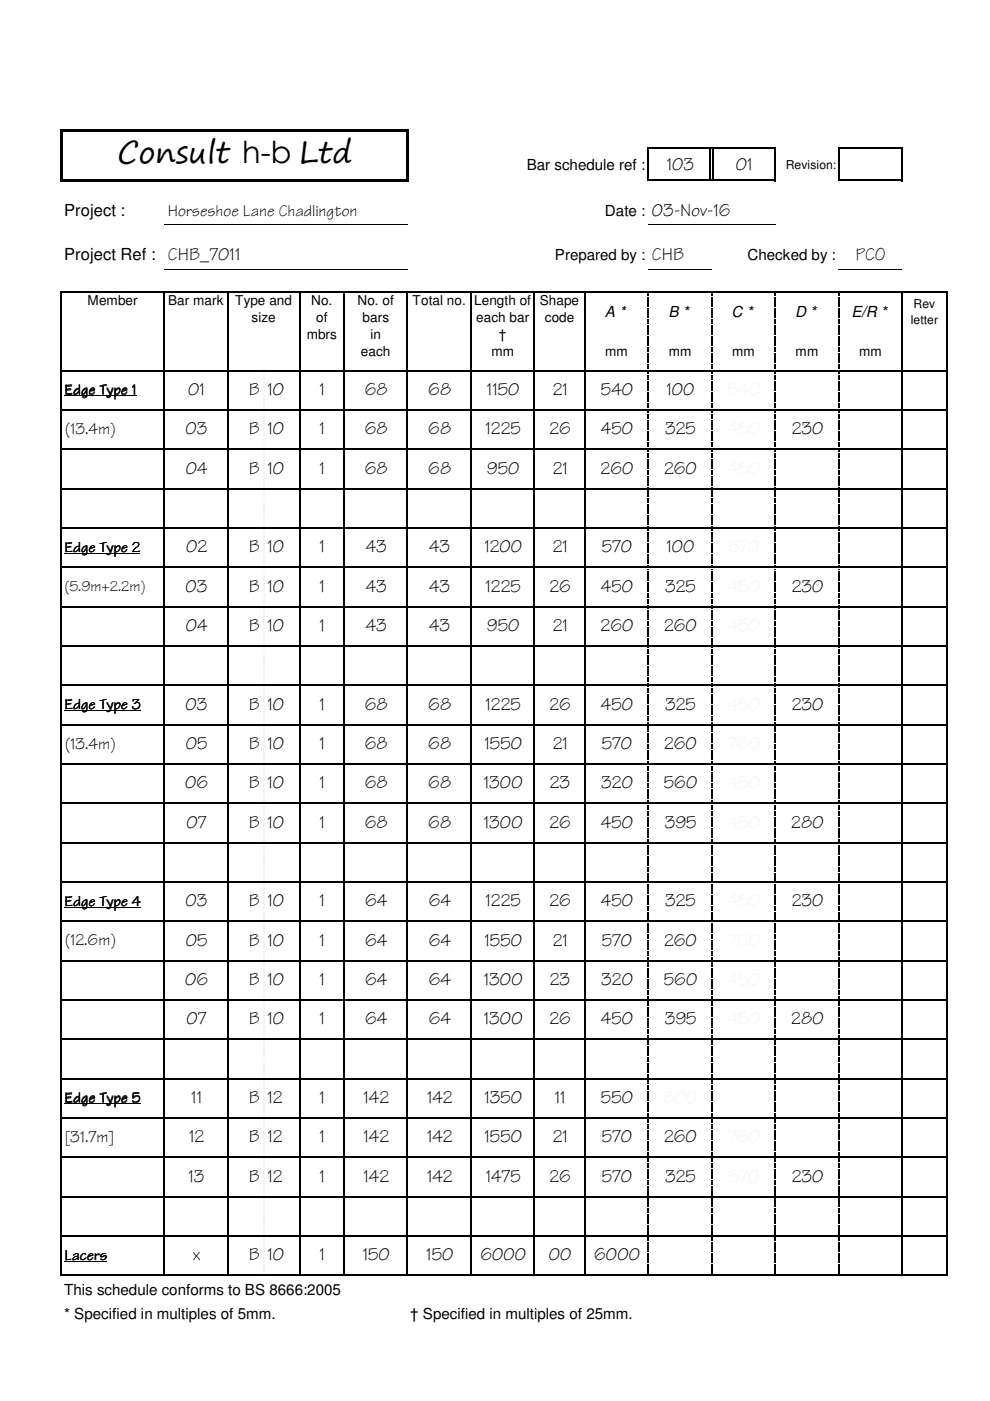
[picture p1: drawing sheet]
<svg xmlns="http://www.w3.org/2000/svg" width="210mm" height="297mm" viewBox="0 0 210 297" stroke-linecap="round" stroke-linejoin="round" font-family="sans-serif">
<defs><g id="words">
<text font-size="6.4" x="24.9" y="34.5">Consult h-b Ltd</text>
<g font-size="3.9">
<text x="141.4" y="36.1">103</text>
<text x="156" y="36.1">01</text>
<text x="138.2" y="45.8">03-Nov-16</text>
<text x="138.2" y="55.2">CHB</text>
<text x="181.4" y="55.2">PCO</text>
<text x="39.9" y="83.7">01</text>
<text x="52.7" y="83.7">B 10</text>
<text x="67.8" y="83.7">1</text>
<text x="77.3" y="83.7">68</text>
<text x="90.8" y="83.7">68</text>
<text x="103.3" y="83.7">1150</text>
<text x="117.2" y="83.7">21</text>
<text x="127.4" y="83.7">540</text>
<text x="141.3" y="83.7">100</text>
<text x="39.3" y="92.1">03</text>
<text x="52.7" y="92.1">B 10</text>
<text x="67.8" y="92.1">1</text>
<text x="77.3" y="92.1">68</text>
<text x="90.8" y="92.1">68</text>
<text x="103" y="92.1">1225</text>
<text x="116.5" y="92.1">26</text>
<text x="127.4" y="92.1">450</text>
<text x="141" y="92.1">325</text>
<text x="167.9" y="92.1">230</text>
<text x="39.4" y="100.4">04</text>
<text x="52.7" y="100.4">B 10</text>
<text x="67.8" y="100.4">1</text>
<text x="77.3" y="100.4">68</text>
<text x="90.8" y="100.4">68</text>
<text x="103.3" y="100.4">950</text>
<text x="117.2" y="100.4">21</text>
<text x="127.3" y="100.4">260</text>
<text x="140.8" y="100.4">260</text>
<text x="39.5" y="117.1">02</text>
<text x="52.7" y="117.1">B 10</text>
<text x="67.8" y="117.1">1</text>
<text x="77.6" y="117.1">43</text>
<text x="91" y="117.1">43</text>
<text x="102.7" y="117.1">1200</text>
<text x="117.2" y="117.1">21</text>
<text x="127.6" y="117.1">570</text>
<text x="141.3" y="117.1">100</text>
<text x="39.3" y="125.4">03</text>
<text x="52.7" y="125.4">B 10</text>
<text x="67.8" y="125.4">1</text>
<text x="77.6" y="125.4">43</text>
<text x="91" y="125.4">43</text>
<text x="103" y="125.4">1225</text>
<text x="116.5" y="125.4">26</text>
<text x="127.4" y="125.4">450</text>
<text x="141" y="125.4">325</text>
<text x="167.9" y="125.4">230</text>
<text x="39.4" y="133.8">04</text>
<text x="52.7" y="133.8">B 10</text>
<text x="67.8" y="133.8">1</text>
<text x="77.6" y="133.8">43</text>
<text x="91" y="133.8">43</text>
<text x="103.3" y="133.8">950</text>
<text x="117.2" y="133.8">21</text>
<text x="127.3" y="133.8">260</text>
<text x="140.8" y="133.8">260</text>
<text x="39.3" y="150.5">03</text>
<text x="52.7" y="150.5">B 10</text>
<text x="67.8" y="150.5">1</text>
<text x="77.3" y="150.5">68</text>
<text x="90.8" y="150.5">68</text>
<text x="103" y="150.5">1225</text>
<text x="116.5" y="150.5">26</text>
<text x="127.4" y="150.5">450</text>
<text x="141" y="150.5">325</text>
<text x="167.9" y="150.5">230</text>
<text x="39.4" y="158.8">05</text>
<text x="52.7" y="158.8">B 10</text>
<text x="67.8" y="158.8">1</text>
<text x="77.3" y="158.8">68</text>
<text x="90.8" y="158.8">68</text>
<text x="102.7" y="158.8">1550</text>
<text x="117.2" y="158.8">21</text>
<text x="127.6" y="158.8">570</text>
<text x="140.8" y="158.8">260</text>
<text x="39.2" y="167.1">06</text>
<text x="52.7" y="167.1">B 10</text>
<text x="67.8" y="167.1">1</text>
<text x="77.3" y="167.1">68</text>
<text x="90.8" y="167.1">68</text>
<text x="102.6" y="167.1">1300</text>
<text x="116.6" y="167.1">23</text>
<text x="127.5" y="167.1">320</text>
<text x="140.8" y="167.1">560</text>
<text x="39.5" y="175.5">07</text>
<text x="52.7" y="175.5">B 10</text>
<text x="67.8" y="175.5">1</text>
<text x="77.3" y="175.5">68</text>
<text x="90.8" y="175.5">68</text>
<text x="102.6" y="175.5">1300</text>
<text x="116.5" y="175.5">26</text>
<text x="127.4" y="175.5">450</text>
<text x="140.9" y="175.5">395</text>
<text x="167.8" y="175.5">280</text>
<text x="39.3" y="192.2">03</text>
<text x="52.7" y="192.2">B 10</text>
<text x="67.8" y="192.2">1</text>
<text x="77.4" y="192.2">64</text>
<text x="90.9" y="192.2">64</text>
<text x="103" y="192.2">1225</text>
<text x="116.5" y="192.2">26</text>
<text x="127.4" y="192.2">450</text>
<text x="141" y="192.2">325</text>
<text x="167.9" y="192.2">230</text>
<text x="39.4" y="200.5">05</text>
<text x="52.7" y="200.5">B 10</text>
<text x="67.8" y="200.5">1</text>
<text x="77.4" y="200.5">64</text>
<text x="90.9" y="200.5">64</text>
<text x="102.7" y="200.5">1550</text>
<text x="117.2" y="200.5">21</text>
<text x="127.6" y="200.5">570</text>
<text x="140.8" y="200.5">260</text>
<text x="39.2" y="208.8">06</text>
<text x="52.7" y="208.8">B 10</text>
<text x="67.8" y="208.8">1</text>
<text x="77.4" y="208.8">64</text>
<text x="90.9" y="208.8">64</text>
<text x="102.6" y="208.8">1300</text>
<text x="116.6" y="208.8">23</text>
<text x="127.5" y="208.8">320</text>
<text x="140.8" y="208.8">560</text>
<text x="39.5" y="217.2">07</text>
<text x="52.7" y="217.2">B 10</text>
<text x="67.8" y="217.2">1</text>
<text x="77.4" y="217.2">64</text>
<text x="90.9" y="217.2">64</text>
<text x="102.6" y="217.2">1300</text>
<text x="116.5" y="217.2">26</text>
<text x="127.4" y="217.2">450</text>
<text x="140.9" y="217.2">395</text>
<text x="167.8" y="217.2">280</text>
<text x="40.6" y="233.8">11</text>
<text x="52.7" y="233.8">B 12</text>
<text x="67.8" y="233.8">1</text>
<text x="77.1" y="233.8">142</text>
<text x="90.6" y="233.8">142</text>
<text x="102.7" y="233.8">1350</text>
<text x="117.6" y="233.8">11</text>
<text x="127.4" y="233.8">550</text>
<text x="40.1" y="242.2">12</text>
<text x="52.7" y="242.2">B 12</text>
<text x="67.8" y="242.2">1</text>
<text x="77.1" y="242.2">142</text>
<text x="90.6" y="242.2">142</text>
<text x="102.7" y="242.2">1550</text>
<text x="117.2" y="242.2">21</text>
<text x="127.6" y="242.2">570</text>
<text x="140.8" y="242.2">260</text>
<text x="40" y="250.5">13</text>
<text x="52.7" y="250.5">B 12</text>
<text x="67.8" y="250.5">1</text>
<text x="77.1" y="250.5">142</text>
<text x="90.6" y="250.5">142</text>
<text x="103" y="250.5">1475</text>
<text x="116.5" y="250.5">26</text>
<text x="127.6" y="250.5">570</text>
<text x="141" y="250.5">325</text>
<text x="167.9" y="250.5">230</text>
<text x="40.9" y="267.2">x</text>
<text x="52.7" y="267.2">B 10</text>
<text x="67.8" y="267.2">1</text>
<text x="76.9" y="267.2">150</text>
<text x="90.4" y="267.2">150</text>
<text x="101.9" y="267.2">6000</text>
<text x="116.4" y="267.2">00</text>
<text x="126" y="267.2">6000</text>
</g>
<g font-size="3.5">
<text x="13.6" y="45.8">Project :</text>
<text x="35.6" y="45.8">Horseshoe Lane Chadlington</text>
<text x="13.6" y="55.2">Project Ref : CHB_7011</text>
<text x="13.7" y="92">(13.4m)</text>
<text x="13.7" y="158.7">(13.4m)</text>
<text x="13.7" y="200.4">(12.6m)</text>
<text x="13.7" y="242.1">[31.7m]</text>
</g>
<g font-size="3.2">
<text x="111.7" y="36.1">Bar schedule ref :</text>
<text x="128.3" y="45.8">Date :</text>
<text x="117.6" y="55.2">Prepared by :</text>
<text x="158.5" y="55.2">Checked by :</text>
<text x="128.3" y="67.2">A *</text>
<text x="141.7" y="67.2">B *</text>
<text x="155.1" y="67.2">C *</text>
<text x="168.6" y="67.2">D *</text>
<text x="180.5" y="67.2">E/R *</text>
<text x="13.8" y="83.6">Edge Type 1</text>
<text x="13.8" y="117">Edge Type 2</text>
<text x="13.7" y="125.3">(5.9m+2.2m)</text>
<text x="13.8" y="150.3">Edge Type 3</text>
<text x="13.8" y="192">Edge Type 4</text>
<text x="13.8" y="233.7">Edge Type 5</text>
<text x="13.8" y="267.1">Lacers</text>
<text x="13.6" y="274.6">This schedule conforms to BS 8666:2005</text>
<text x="13.6" y="279.6">* Specified in multiples of 5mm.</text>
<text x="87" y="279.6">† Specified in multiples of 25mm.</text>
</g>
<g font-size="2.9">
<text x="18.6" y="64.7">Member</text>
<text x="35.7" y="64.7">Bar mark</text>
<text x="49.9" y="64.7">Type and</text>
<text x="66" y="64.7">No.</text>
<text x="75.8" y="64.7">No. of</text>
<text x="87.5" y="64.7">Total no.</text>
<text x="100.5" y="64.7">Length of</text>
<text x="114.5" y="64.7">Shape</text>
<text x="53.3" y="68.3">size</text>
<text x="65" y="71.9">mbrs</text>
<text x="67.1" y="68.3">of</text>
<text x="76.9" y="68.3">bars</text>
<text x="78.6" y="71.9">in</text>
<text x="101" y="68.3">each bar</text>
<text x="105.8" y="71.9">†</text>
<text x="115.5" y="68.3">code</text>
<text x="76.5" y="75.5">each</text>
<text x="104.2" y="75.5">mm</text>
<text x="128.3" y="75.4">mm</text>
<text x="141.8" y="75.4">mm</text>
<text x="155.2" y="75.4">mm</text>
<text x="168.7" y="75.4">mm</text>
<text x="182.2" y="75.4">mm</text>
</g>
<g font-size="2.6">
<text x="166.6" y="35.8">Revision:</text>
<text x="193.7" y="65.4">Rev</text>
<text x="193.1" y="68.6">letter</text>
</g>
</g></defs>
<path d="M34.8 47.6h51.6M34.8 57h51.6M137.4 57h13.5M13.7 83.9h15.3M13.7 117.3h16M13.7 150.7h16.2M13.7 192.4h16.1M13.7 234.1h16.1M13.7 267.4h9" fill="none" stroke="#000" stroke-width=".21"/>
<path d="M137.4 31.3v7.1M137.6 31.4h26.9M137.6 38.2h26.9M150.6 31.6v6.5M151.2 31.6v6.5M164.4 31.6v6.8M177.8 31.3v7.1M191.3 31.6v6.8" fill="none" stroke="#000" stroke-width=".3"/>
<g fill="#000">
<path d="M12.7 27.4h.5v11.1h-.5zM13.3 37.9h73.4v.6h-73.4zM86.1 28h.6v10.5h-.6zM137.3 62.2h.3v.5h-.3zM137.3 63h.3v.9h-.3zM137.3 64.2h.3v.9h-.3zM137.3 65.4h.3v.9h-.3zM137.3 66.5h.3v.9h-.3zM137.3 67.7h.3v.9h-.3zM137.3 68.9h.3v.9h-.3zM137.3 70.1h.3v.9h-.3zM137.3 71.3h.3v.9h-.3z"/>
<path d="M137.3 72.5h.3v.9h-.3zM137.3 73.7h.3v.8h-.3zM137.3 74.8h.3v.9h-.3zM137.3 76h.3v.9h-.3zM137.3 77.2h.3v.9h-.3zM137.3 78.4h.3v.2h-.3zM150.7 62.2h.3v.5h-.3zM150.7 63h.3v.9h-.3zM150.7 64.2h.3v.9h-.3zM150.7 65.4h.3v.9h-.3zM150.7 66.5h.3v.9h-.3zM150.7 67.7h.3v.9h-.3z"/>
<path d="M150.7 68.9h.3v.9h-.3zM150.7 70.1h.3v.9h-.3zM150.7 71.3h.3v.9h-.3zM150.7 72.5h.3v.9h-.3zM150.7 73.7h.3v.8h-.3zM150.7 74.8h.3v.9h-.3zM150.7 76h.3v.9h-.3zM150.7 77.2h.3v.9h-.3zM150.7 78.4h.3v.2h-.3zM164.2 62.2h.3v.5h-.3zM164.2 63h.3v.9h-.3zM164.2 64.2h.3v.9h-.3z"/>
<path d="M164.2 65.4h.3v.9h-.3zM164.2 66.5h.3v.9h-.3zM164.2 67.7h.3v.9h-.3zM164.2 68.9h.3v.9h-.3zM164.2 70.1h.3v.9h-.3zM164.2 71.3h.3v.9h-.3zM164.2 72.5h.3v.9h-.3zM164.2 73.7h.3v.8h-.3zM164.2 74.8h.3v.9h-.3zM164.2 76h.3v.9h-.3zM164.2 77.2h.3v.9h-.3zM164.2 78.4h.3v.2h-.3z"/>
<path d="M177.7 62.2h.3v.5h-.3zM177.7 63h.3v.9h-.3zM177.7 64.2h.3v.9h-.3zM177.7 65.4h.3v.9h-.3zM177.7 66.5h.3v.9h-.3zM177.7 67.7h.3v.9h-.3zM177.7 68.9h.3v.9h-.3zM177.7 70.1h.3v.9h-.3zM177.7 71.3h.3v.9h-.3zM177.7 72.5h.3v.9h-.3zM177.7 73.7h.3v.8h-.3zM177.7 74.8h.3v.9h-.3z"/>
<path d="M177.7 76h.3v.9h-.3zM177.7 77.2h.3v.9h-.3zM177.7 78.4h.3v.2h-.3z"/>
</g>
<g fill="#f4f4f4">
<path d="M55.8 78.9h.2v.4h-.2z"/>
<path d="M55.8 79.6h.2v.9h-.2z"/>
<path d="M55.8 80.8h.2v.9h-.2z"/>
<path d="M55.8 82h.2v.8h-.2z"/>
<path d="M55.8 83.1h.2v.9h-.2z"/>
<path d="M55.8 84.3h.2v.9h-.2z"/>
<path d="M55.8 85.5h.2v.9h-.2z"/>
<path d="M55.8 86.7h.2v.2h-.2z"/>
</g>
<g fill="#000">
<path d="M137.3 78.9h.3v.4h-.3zM150.7 78.9h.3v.4h-.3zM164.2 78.9h.3v.4h-.3zM177.7 78.9h.3v.4h-.3zM137.3 79.6h.3v.9h-.3zM137.3 80.8h.3v.9h-.3zM137.3 82h.3v.8h-.3zM137.3 83.1h.3v.9h-.3zM137.3 84.3h.3v.9h-.3zM137.3 85.5h.3v.9h-.3zM137.3 86.7h.3v.2h-.3zM150.7 79.6h.3v.9h-.3z"/>
<path d="M150.7 80.8h.3v.9h-.3zM150.7 82h.3v.8h-.3zM150.7 83.1h.3v.9h-.3zM150.7 84.3h.3v.9h-.3zM150.7 85.5h.3v.9h-.3zM150.7 86.7h.3v.2h-.3zM164.2 79.6h.3v.9h-.3zM164.2 80.8h.3v.9h-.3zM164.2 82h.3v.8h-.3zM164.2 83.1h.3v.9h-.3zM164.2 84.3h.3v.9h-.3zM164.2 85.5h.3v.9h-.3z"/>
<path d="M164.2 86.7h.3v.2h-.3zM177.7 79.6h.3v.9h-.3zM177.7 80.8h.3v.9h-.3zM177.7 82h.3v.8h-.3zM177.7 83.1h.3v.9h-.3zM177.7 84.3h.3v.9h-.3zM177.7 85.5h.3v.9h-.3zM177.7 86.7h.3v.2h-.3z"/>
</g>
<g fill="#f4f4f4">
<path d="M55.8 87.2h.2v.4h-.2z"/>
<path d="M55.8 87.9h.2v.9h-.2z"/>
<path d="M55.8 89.1h.2v.9h-.2z"/>
<path d="M55.8 90.3h.2v.8h-.2z"/>
<path d="M55.8 91.4h.2v.9h-.2z"/>
<path d="M55.8 92.6h.2v.9h-.2z"/>
<path d="M55.8 93.8h.2v.9h-.2z"/>
<path d="M55.8 95h.2v.2h-.2z"/>
</g>
<g fill="#000">
<path d="M137.3 87.2h.3v.4h-.3zM137.3 87.9h.3v.9h-.3zM137.3 89.1h.3v.9h-.3zM137.3 90.3h.3v.8h-.3zM137.3 91.4h.3v.9h-.3zM137.3 92.6h.3v.9h-.3zM137.3 93.8h.3v.9h-.3zM137.3 95h.3v.2h-.3zM150.7 87.2h.3v.4h-.3zM150.7 87.9h.3v.9h-.3zM150.7 89.1h.3v.9h-.3zM150.7 90.3h.3v.8h-.3z"/>
<path d="M150.7 91.4h.3v.9h-.3zM150.7 92.6h.3v.9h-.3zM150.7 93.8h.3v.9h-.3zM150.7 95h.3v.2h-.3zM164.2 87.2h.3v.4h-.3zM164.2 87.9h.3v.9h-.3zM164.2 89.1h.3v.9h-.3zM164.2 90.3h.3v.8h-.3zM164.2 91.4h.3v.9h-.3zM164.2 92.6h.3v.9h-.3zM164.2 93.8h.3v.9h-.3zM164.2 95h.3v.2h-.3z"/>
<path d="M177.7 87.2h.3v.4h-.3zM177.7 87.9h.3v.9h-.3zM177.7 89.1h.3v.9h-.3zM177.7 90.3h.3v.8h-.3zM177.7 91.4h.3v.9h-.3zM177.7 92.6h.3v.9h-.3zM177.7 93.8h.3v.9h-.3zM177.7 95h.3v.2h-.3z"/>
</g>
<g fill="#f4f4f4">
<path d="M55.8 95.5h.2v.4h-.2z"/>
<path d="M55.8 96.2h.2v.9h-.2z"/>
<path d="M55.8 97.4h.2v.9h-.2z"/>
<path d="M55.8 98.6h.2v.8h-.2z"/>
<path d="M55.8 99.7h.2v.9h-.2z"/>
<path d="M55.8 100.9h.2v.9h-.2z"/>
<path d="M55.8 102.1h.2v.9h-.2z"/>
<path d="M55.8 103.3h.2v.3h-.2z"/>
</g>
<g fill="#000">
<path d="M137.3 95.5h.3v.4h-.3zM137.3 96.2h.3v.9h-.3zM137.3 97.4h.3v.9h-.3zM137.3 98.6h.3v.8h-.3zM150.7 95.5h.3v.4h-.3zM150.7 96.2h.3v.9h-.3zM150.7 97.4h.3v.9h-.3zM150.7 98.6h.3v.8h-.3zM164.2 95.5h.3v.4h-.3zM164.2 96.2h.3v.9h-.3zM164.2 97.4h.3v.9h-.3zM164.2 98.6h.3v.8h-.3z"/>
<path d="M177.7 95.5h.3v.4h-.3zM177.7 96.2h.3v.9h-.3zM177.7 97.4h.3v.9h-.3zM177.7 98.6h.3v.8h-.3zM137.3 99.7h.3v.9h-.3zM137.3 100.9h.3v.9h-.3zM137.3 102.1h.3v.9h-.3zM137.3 103.3h.3v.3h-.3zM150.7 99.7h.3v.9h-.3zM150.7 100.9h.3v.9h-.3zM150.7 102.1h.3v.9h-.3zM150.7 103.3h.3v.3h-.3z"/>
<path d="M164.2 99.7h.3v.9h-.3zM164.2 100.9h.3v.9h-.3zM164.2 102.1h.3v.9h-.3zM164.2 103.3h.3v.3h-.3zM177.7 99.7h.3v.9h-.3zM177.7 100.9h.3v.9h-.3zM177.7 102.1h.3v.9h-.3zM177.7 103.3h.3v.3h-.3z"/>
</g>
<g fill="#f4f4f4">
<path d="M55.8 103.9h.2v.3h-.2z"/>
<path d="M55.8 104.5h.2v.9h-.2z"/>
<path d="M55.8 105.7h.2v.9h-.2z"/>
<path d="M55.8 106.8h.2v.9h-.2z"/>
<path d="M55.8 108h.2v.9h-.2z"/>
<path d="M55.8 109.2h.2v.9h-.2z"/>
<path d="M55.8 110.4h.2v.9h-.2z"/>
<path d="M55.8 111.6h.2v.3h-.2z"/>
</g>
<g fill="#000">
<path d="M137.3 103.9h.3v.3h-.3zM137.3 104.5h.3v.9h-.3zM137.3 105.7h.3v.9h-.3zM137.3 106.8h.3v.9h-.3zM137.3 108h.3v.9h-.3zM137.3 109.2h.3v.9h-.3zM137.3 110.4h.3v.9h-.3zM137.3 111.6h.3v.3h-.3zM150.7 103.9h.3v.3h-.3zM150.7 104.5h.3v.9h-.3zM150.7 105.7h.3v.9h-.3zM150.7 106.8h.3v.9h-.3z"/>
<path d="M150.7 108h.3v.9h-.3zM150.7 109.2h.3v.9h-.3zM150.7 110.4h.3v.9h-.3zM150.7 111.6h.3v.3h-.3zM164.2 103.9h.3v.3h-.3zM164.2 104.5h.3v.9h-.3zM164.2 105.7h.3v.9h-.3zM164.2 106.8h.3v.9h-.3zM164.2 108h.3v.9h-.3zM164.2 109.2h.3v.9h-.3zM164.2 110.4h.3v.9h-.3zM164.2 111.6h.3v.3h-.3z"/>
<path d="M177.7 103.9h.3v.3h-.3zM177.7 104.5h.3v.9h-.3zM177.7 105.7h.3v.9h-.3zM177.7 106.8h.3v.9h-.3zM177.7 108h.3v.9h-.3zM177.7 109.2h.3v.9h-.3zM177.7 110.4h.3v.9h-.3zM177.7 111.6h.3v.3h-.3z"/>
</g>
<g fill="#f4f4f4">
<path d="M55.8 112.2h.2v.3h-.2z"/>
<path d="M55.8 112.8h.2v.9h-.2z"/>
<path d="M55.8 114h.2v.8h-.2z"/>
<path d="M55.8 115.1h.2v.9h-.2z"/>
<path d="M55.8 116.3h.2v.9h-.2z"/>
<path d="M55.8 117.5h.2v.9h-.2z"/>
<path d="M55.8 118.7h.2v.9h-.2z"/>
<path d="M55.8 119.9h.2v.4h-.2z"/>
</g>
<g fill="#000">
<path d="M137.3 112.2h.3v.3h-.3zM137.3 112.8h.3v.9h-.3zM137.3 114h.3v.8h-.3zM137.3 115.1h.3v.9h-.3zM137.3 116.3h.3v.9h-.3zM137.3 117.5h.3v.9h-.3zM137.3 118.7h.3v.9h-.3zM150.7 112.2h.3v.3h-.3zM150.7 112.8h.3v.9h-.3zM150.7 114h.3v.8h-.3zM150.7 115.1h.3v.9h-.3zM150.7 116.3h.3v.9h-.3z"/>
<path d="M150.7 117.5h.3v.9h-.3zM150.7 118.7h.3v.9h-.3zM164.2 112.2h.3v.3h-.3zM164.2 112.8h.3v.9h-.3zM164.2 114h.3v.8h-.3zM164.2 115.1h.3v.9h-.3zM164.2 116.3h.3v.9h-.3zM164.2 117.5h.3v.9h-.3zM164.2 118.7h.3v.9h-.3zM177.7 112.2h.3v.3h-.3zM177.7 112.8h.3v.9h-.3zM177.7 114h.3v.8h-.3z"/>
<path d="M177.7 115.1h.3v.9h-.3zM177.7 116.3h.3v.9h-.3zM177.7 117.5h.3v.9h-.3zM177.7 118.7h.3v.9h-.3zM137.3 119.9h.3v.4h-.3zM150.7 119.9h.3v.4h-.3zM164.2 119.9h.3v.4h-.3zM177.7 119.9h.3v.4h-.3z"/>
</g>
<g fill="#f4f4f4">
<path d="M55.8 120.6h.2v.2h-.2z"/>
<path d="M55.8 121.1h.2v.9h-.2z"/>
<path d="M55.8 122.3h.2v.8h-.2z"/>
<path d="M55.8 123.4h.2v.9h-.2z"/>
<path d="M55.8 124.6h.2v.9h-.2z"/>
<path d="M55.8 125.8h.2v.9h-.2z"/>
<path d="M55.8 127h.2v.9h-.2z"/>
<path d="M55.8 128.2h.2v.4h-.2z"/>
</g>
<g fill="#000">
<path d="M137.3 120.6h.3v.2h-.3zM137.3 121.1h.3v.9h-.3zM137.3 122.3h.3v.8h-.3zM137.3 123.4h.3v.9h-.3zM137.3 124.6h.3v.9h-.3zM137.3 125.8h.3v.9h-.3zM137.3 127h.3v.9h-.3zM137.3 128.2h.3v.4h-.3zM150.7 120.6h.3v.2h-.3zM150.7 121.1h.3v.9h-.3zM150.7 122.3h.3v.8h-.3zM150.7 123.4h.3v.9h-.3z"/>
<path d="M150.7 124.6h.3v.9h-.3zM150.7 125.8h.3v.9h-.3zM150.7 127h.3v.9h-.3zM150.7 128.2h.3v.4h-.3zM164.2 120.6h.3v.2h-.3zM164.2 121.1h.3v.9h-.3zM164.2 122.3h.3v.8h-.3zM164.2 123.4h.3v.9h-.3zM164.2 124.6h.3v.9h-.3zM164.2 125.8h.3v.9h-.3zM164.2 127h.3v.9h-.3zM164.2 128.2h.3v.4h-.3z"/>
<path d="M177.7 120.6h.3v.2h-.3zM177.7 121.1h.3v.9h-.3zM177.7 122.3h.3v.8h-.3zM177.7 123.4h.3v.9h-.3zM177.7 124.6h.3v.9h-.3zM177.7 125.8h.3v.9h-.3zM177.7 127h.3v.9h-.3zM177.7 128.2h.3v.4h-.3z"/>
</g>
<g fill="#f4f4f4">
<path d="M55.8 128.9h.2v.2h-.2z"/>
<path d="M55.8 129.4h.2v.9h-.2z"/>
<path d="M55.8 130.6h.2v.8h-.2z"/>
<path d="M55.8 131.7h.2v.9h-.2z"/>
<path d="M55.8 132.9h.2v.9h-.2z"/>
<path d="M55.8 134.1h.2v.9h-.2z"/>
<path d="M55.8 135.3h.2v.9h-.2z"/>
<path d="M55.8 136.5h.2v.4h-.2z"/>
</g>
<g fill="#000">
<path d="M137.3 128.9h.3v.2h-.3zM137.3 129.4h.3v.9h-.3zM137.3 130.6h.3v.8h-.3zM137.3 131.7h.3v.9h-.3zM137.3 132.9h.3v.9h-.3zM137.3 134.1h.3v.9h-.3zM137.3 135.3h.3v.9h-.3zM137.3 136.5h.3v.4h-.3zM150.7 128.9h.3v.2h-.3zM150.7 129.4h.3v.9h-.3zM150.7 130.6h.3v.8h-.3zM150.7 131.7h.3v.9h-.3z"/>
<path d="M150.7 132.9h.3v.9h-.3zM150.7 134.1h.3v.9h-.3zM150.7 135.3h.3v.9h-.3zM150.7 136.5h.3v.4h-.3zM164.2 128.9h.3v.2h-.3zM164.2 129.4h.3v.9h-.3zM164.2 130.6h.3v.8h-.3zM164.2 131.7h.3v.9h-.3zM164.2 132.9h.3v.9h-.3zM164.2 134.1h.3v.9h-.3zM164.2 135.3h.3v.9h-.3zM164.2 136.5h.3v.4h-.3z"/>
<path d="M177.7 128.9h.3v.2h-.3zM177.7 129.4h.3v.9h-.3zM177.7 130.6h.3v.8h-.3zM177.7 131.7h.3v.9h-.3zM177.7 132.9h.3v.9h-.3zM177.7 134.1h.3v.9h-.3zM177.7 135.3h.3v.9h-.3zM177.7 136.5h.3v.4h-.3z"/>
</g>
<g fill="#f4f4f4">
<path d="M55.8 137.2h.2v.2h-.2z"/>
<path d="M55.8 137.7h.2v.9h-.2z"/>
<path d="M55.8 138.9h.2v.8h-.2z"/>
<path d="M55.8 140h.2v.9h-.2z"/>
<path d="M55.8 141.2h.2v.9h-.2z"/>
<path d="M55.8 142.4h.2v.9h-.2z"/>
<path d="M55.8 143.6h.2v.9h-.2z"/>
<path d="M55.8 144.8h.2v.5h-.2z"/>
</g>
<g fill="#000">
<path d="M137.3 137.2h.3v.2h-.3zM137.3 137.7h.3v.9h-.3zM137.3 138.9h.3v.8h-.3zM150.7 137.2h.3v.2h-.3zM150.7 137.7h.3v.9h-.3zM150.7 138.9h.3v.8h-.3zM164.2 137.2h.3v.2h-.3zM164.2 137.7h.3v.9h-.3zM164.2 138.9h.3v.8h-.3zM177.7 137.2h.3v.2h-.3zM177.7 137.7h.3v.9h-.3zM177.7 138.9h.3v.8h-.3z"/>
<path d="M137.3 140h.3v.9h-.3zM137.3 141.2h.3v.9h-.3zM137.3 142.4h.3v.9h-.3zM137.3 143.6h.3v.9h-.3zM137.3 144.8h.3v.5h-.3zM150.7 140h.3v.9h-.3zM150.7 141.2h.3v.9h-.3zM150.7 142.4h.3v.9h-.3zM150.7 143.6h.3v.9h-.3zM150.7 144.8h.3v.5h-.3zM164.2 140h.3v.9h-.3zM164.2 141.2h.3v.9h-.3z"/>
<path d="M164.2 142.4h.3v.9h-.3zM164.2 143.6h.3v.9h-.3zM164.2 144.8h.3v.5h-.3zM177.7 140h.3v.9h-.3zM177.7 141.2h.3v.9h-.3zM177.7 142.4h.3v.9h-.3zM177.7 143.6h.3v.9h-.3zM177.7 144.8h.3v.5h-.3z"/>
</g>
<g fill="#f4f4f4">
<path d="M55.8 145.6l.2 .1z"/>
<path d="M55.8 146h.2v.9h-.2z"/>
<path d="M55.8 147.2h.2v.8h-.2z"/>
<path d="M55.8 148.3h.2v.9h-.2z"/>
<path d="M55.8 149.5h.2v.9h-.2z"/>
<path d="M55.8 150.7h.2v.9h-.2z"/>
<path d="M55.8 151.9h.2v.9h-.2z"/>
<path d="M55.8 153.1h.2v.5h-.2z"/>
</g>
<g fill="#000">
<path d="M137.3 145.6l.3 .1zM137.3 146h.3v.9h-.3zM137.3 147.2h.3v.8h-.3zM137.3 148.3h.3v.9h-.3zM137.3 149.5h.3v.9h-.3zM137.3 150.7h.3v.9h-.3zM137.3 151.9h.3v.9h-.3zM137.3 153.1h.3v.5h-.3zM150.7 145.6l.3 .1zM150.7 146h.3v.9h-.3zM150.7 147.2h.3v.8h-.3zM150.7 148.3h.3v.9h-.3z"/>
<path d="M150.7 149.5h.3v.9h-.3zM150.7 150.7h.3v.9h-.3zM150.7 151.9h.3v.9h-.3zM150.7 153.1h.3v.5h-.3zM164.2 145.6l.3 .1zM164.2 146h.3v.9h-.3zM164.2 147.2h.3v.8h-.3zM164.2 148.3h.3v.9h-.3zM164.2 149.5h.3v.9h-.3zM164.2 150.7h.3v.9h-.3zM164.2 151.9h.3v.9h-.3zM164.2 153.1h.3v.5h-.3z"/>
<path d="M177.7 145.6l.3 .1zM177.7 146h.3v.9h-.3zM177.7 147.2h.3v.8h-.3zM177.7 148.3h.3v.9h-.3zM177.7 149.5h.3v.9h-.3zM177.7 150.7h.3v.9h-.3zM177.7 151.9h.3v.9h-.3zM177.7 153.1h.3v.5h-.3z"/>
</g>
<g fill="#f4f4f4">
<path d="M55.8 153.9l.2 .1z"/>
<path d="M55.8 154.3h.2v.9h-.2z"/>
<path d="M55.8 155.4h.2v.9h-.2z"/>
<path d="M55.8 156.6h.2v.9h-.2z"/>
<path d="M55.8 157.8h.2v.9h-.2z"/>
<path d="M55.8 159h.2v.9h-.2z"/>
<path d="M55.8 160.2h.2v.9h-.2z"/>
<path d="M55.8 161.4h.2v.6h-.2z"/>
</g>
<g fill="#000">
<path d="M137.3 153.9l.3 .1zM137.3 154.3h.3v.9h-.3zM137.3 155.4h.3v.9h-.3zM137.3 156.6h.3v.9h-.3zM137.3 157.8h.3v.9h-.3zM137.3 159h.3v.9h-.3zM150.7 153.9l.3 .1zM150.7 154.3h.3v.9h-.3zM150.7 155.4h.3v.9h-.3zM150.7 156.6h.3v.9h-.3zM150.7 157.8h.3v.9h-.3zM150.7 159h.3v.9h-.3z"/>
<path d="M164.2 153.9l.3 .1zM164.2 154.3h.3v.9h-.3zM164.2 155.4h.3v.9h-.3zM164.2 156.6h.3v.9h-.3zM164.2 157.8h.3v.9h-.3zM164.2 159h.3v.9h-.3zM177.7 153.9l.3 .1zM177.7 154.3h.3v.9h-.3zM177.7 155.4h.3v.9h-.3zM177.7 156.6h.3v.9h-.3zM177.7 157.8h.3v.9h-.3zM177.7 159h.3v.9h-.3z"/>
<path d="M137.3 160.2h.3v.9h-.3zM137.3 161.4h.3v.6h-.3zM150.7 160.2h.3v.9h-.3zM150.7 161.4h.3v.6h-.3zM164.2 160.2h.3v.9h-.3zM164.2 161.4h.3v.6h-.3zM177.7 160.2h.3v.9h-.3zM177.7 161.4h.3v.6h-.3z"/>
</g>
<g fill="#f4f4f4">
<path d="M55.8 162.6h.2v.8h-.2z"/>
<path d="M55.8 163.7h.2v.9h-.2z"/>
<path d="M55.8 164.9h.2v.9h-.2z"/>
<path d="M55.8 166.1h.2v.9h-.2z"/>
<path d="M55.8 167.3h.2v.9h-.2z"/>
<path d="M55.8 168.5h.2v.9h-.2z"/>
<path d="M55.8 169.7h.2v.6h-.2z"/>
</g>
<g fill="#000">
<path d="M137.3 162.6h.3v.8h-.3zM137.3 163.7h.3v.9h-.3zM137.3 164.9h.3v.9h-.3zM137.3 166.1h.3v.9h-.3zM137.3 167.3h.3v.9h-.3zM137.3 168.5h.3v.9h-.3zM137.3 169.7h.3v.6h-.3zM150.7 162.6h.3v.8h-.3zM150.7 163.7h.3v.9h-.3zM150.7 164.9h.3v.9h-.3zM150.7 166.1h.3v.9h-.3zM150.7 167.3h.3v.9h-.3z"/>
<path d="M150.7 168.5h.3v.9h-.3zM150.7 169.7h.3v.6h-.3zM164.2 162.6h.3v.8h-.3zM164.2 163.7h.3v.9h-.3zM164.2 164.9h.3v.9h-.3zM164.2 166.1h.3v.9h-.3zM164.2 167.3h.3v.9h-.3zM164.2 168.5h.3v.9h-.3zM164.2 169.7h.3v.6h-.3zM177.7 162.6h.3v.8h-.3zM177.7 163.7h.3v.9h-.3zM177.7 164.9h.3v.9h-.3z"/>
<path d="M177.7 166.1h.3v.9h-.3zM177.7 167.3h.3v.9h-.3zM177.7 168.5h.3v.9h-.3zM177.7 169.7h.3v.6h-.3z"/>
</g>
<g fill="#f4f4f4">
<path d="M55.8 170.9h.2v.8h-.2z"/>
<path d="M55.8 172h.2v.9h-.2z"/>
<path d="M55.8 173.2h.2v.9h-.2z"/>
<path d="M55.8 174.4h.2v.9h-.2z"/>
<path d="M55.8 175.6h.2v.9h-.2z"/>
<path d="M55.8 176.8h.2v.9h-.2z"/>
<path d="M55.8 178h.2v.6h-.2z"/>
</g>
<g fill="#000">
<path d="M137.3 170.9h.3v.8h-.3zM137.3 172h.3v.9h-.3zM137.3 173.2h.3v.9h-.3zM137.3 174.4h.3v.9h-.3zM137.3 175.6h.3v.9h-.3zM137.3 176.8h.3v.9h-.3zM137.3 178h.3v.6h-.3zM150.7 170.9h.3v.8h-.3zM150.7 172h.3v.9h-.3zM150.7 173.2h.3v.9h-.3zM150.7 174.4h.3v.9h-.3zM150.7 175.6h.3v.9h-.3z"/>
<path d="M150.7 176.8h.3v.9h-.3zM150.7 178h.3v.6h-.3zM164.2 170.9h.3v.8h-.3zM164.2 172h.3v.9h-.3zM164.2 173.2h.3v.9h-.3zM164.2 174.4h.3v.9h-.3zM164.2 175.6h.3v.9h-.3zM164.2 176.8h.3v.9h-.3zM164.2 178h.3v.6h-.3zM177.7 170.9h.3v.8h-.3zM177.7 172h.3v.9h-.3zM177.7 173.2h.3v.9h-.3z"/>
<path d="M177.7 174.4h.3v.9h-.3zM177.7 175.6h.3v.9h-.3zM177.7 176.8h.3v.9h-.3zM177.7 178h.3v.6h-.3z"/>
</g>
<g fill="#f4f4f4">
<path d="M55.8 179.2h.2v.8h-.2z"/>
<path d="M55.8 180.3h.2v.9h-.2z"/>
<path d="M55.8 181.5h.2v.9h-.2z"/>
<path d="M55.8 182.7h.2v.9h-.2z"/>
<path d="M55.8 183.9h.2v.9h-.2z"/>
<path d="M55.8 185.1h.2v.9h-.2z"/>
<path d="M55.8 186.3h.2v.7h-.2z"/>
</g>
<g fill="#000">
<path d="M137.3 179.2h.3v.8h-.3zM137.3 180.3h.3v.9h-.3zM137.3 181.5h.3v.9h-.3zM137.3 182.7h.3v.9h-.3zM137.3 183.9h.3v.9h-.3zM137.3 185.1h.3v.9h-.3zM137.3 186.3h.3v.7h-.3zM150.7 179.2h.3v.8h-.3zM150.7 180.3h.3v.9h-.3zM150.7 181.5h.3v.9h-.3zM150.7 182.7h.3v.9h-.3zM150.7 183.9h.3v.9h-.3z"/>
<path d="M150.7 185.1h.3v.9h-.3zM150.7 186.3h.3v.7h-.3zM164.2 179.2h.3v.8h-.3zM164.2 180.3h.3v.9h-.3zM164.2 181.5h.3v.9h-.3zM164.2 182.7h.3v.9h-.3zM164.2 183.9h.3v.9h-.3zM164.2 185.1h.3v.9h-.3zM164.2 186.3h.3v.7h-.3zM177.7 179.2h.3v.8h-.3zM177.7 180.3h.3v.9h-.3zM177.7 181.5h.3v.9h-.3z"/>
<path d="M177.7 182.7h.3v.9h-.3zM177.7 183.9h.3v.9h-.3zM177.7 185.1h.3v.9h-.3zM177.7 186.3h.3v.7h-.3z"/>
</g>
<g fill="#f4f4f4">
<path d="M55.8 187.5h.2v.8h-.2z"/>
<path d="M55.8 188.6h.2v.9h-.2z"/>
<path d="M55.8 189.8h.2v.9h-.2z"/>
<path d="M55.8 191h.2v.9h-.2z"/>
<path d="M55.8 192.2h.2v.9h-.2z"/>
<path d="M55.8 193.4h.2v.9h-.2z"/>
<path d="M55.8 194.6h.2v.7h-.2z"/>
</g>
<g fill="#000">
<path d="M137.3 187.5h.3v.8h-.3zM137.3 188.6h.3v.9h-.3zM137.3 189.8h.3v.9h-.3zM137.3 191h.3v.9h-.3zM137.3 192.2h.3v.9h-.3zM137.3 193.4h.3v.9h-.3zM137.3 194.6h.3v.7h-.3zM150.7 187.5h.3v.8h-.3zM150.7 188.6h.3v.9h-.3zM150.7 189.8h.3v.9h-.3zM150.7 191h.3v.9h-.3zM150.7 192.2h.3v.9h-.3z"/>
<path d="M150.7 193.4h.3v.9h-.3zM150.7 194.6h.3v.7h-.3zM164.2 187.5h.3v.8h-.3zM164.2 188.6h.3v.9h-.3zM164.2 189.8h.3v.9h-.3zM164.2 191h.3v.9h-.3zM164.2 192.2h.3v.9h-.3zM164.2 193.4h.3v.9h-.3zM164.2 194.6h.3v.7h-.3zM177.7 187.5h.3v.8h-.3zM177.7 188.6h.3v.9h-.3zM177.7 189.8h.3v.9h-.3z"/>
<path d="M177.7 191h.3v.9h-.3zM177.7 192.2h.3v.9h-.3zM177.7 193.4h.3v.9h-.3zM177.7 194.6h.3v.7h-.3z"/>
</g>
<g fill="#f4f4f4">
<path d="M55.8 195.7h.2v.9h-.2z"/>
<path d="M55.8 196.9h.2v.9h-.2z"/>
<path d="M55.8 198.1h.2v.9h-.2z"/>
<path d="M55.8 199.3h.2v.9h-.2z"/>
<path d="M55.8 200.5h.2v.9h-.2z"/>
<path d="M55.8 201.7h.2v.9h-.2z"/>
<path d="M55.8 202.9h.2v.8h-.2z"/>
</g>
<g fill="#000">
<path d="M137.3 195.7h.3v.9h-.3zM137.3 196.9h.3v.9h-.3zM137.3 198.1h.3v.9h-.3zM150.7 195.7h.3v.9h-.3zM150.7 196.9h.3v.9h-.3zM150.7 198.1h.3v.9h-.3zM164.2 195.7h.3v.9h-.3zM164.2 196.9h.3v.9h-.3zM164.2 198.1h.3v.9h-.3zM177.7 195.7h.3v.9h-.3zM177.7 196.9h.3v.9h-.3zM177.7 198.1h.3v.9h-.3z"/>
<path d="M137.3 199.3h.3v.9h-.3zM137.3 200.5h.3v.9h-.3zM137.3 201.7h.3v.9h-.3zM137.3 202.9h.3v.8h-.3zM150.7 199.3h.3v.9h-.3zM150.7 200.5h.3v.9h-.3zM150.7 201.7h.3v.9h-.3zM150.7 202.9h.3v.8h-.3zM164.2 199.3h.3v.9h-.3zM164.2 200.5h.3v.9h-.3zM164.2 201.7h.3v.9h-.3zM164.2 202.9h.3v.8h-.3z"/>
<path d="M177.7 199.3h.3v.9h-.3zM177.7 200.5h.3v.9h-.3zM177.7 201.7h.3v.9h-.3zM177.7 202.9h.3v.8h-.3z"/>
</g>
<g fill="#f4f4f4">
<path d="M55.8 204h.2v.9h-.2z"/>
<path d="M55.8 205.2h.2v.9h-.2z"/>
<path d="M55.8 206.4h.2v.9h-.2z"/>
<path d="M55.8 207.6h.2v.9h-.2z"/>
<path d="M55.8 208.8h.2v.9h-.2z"/>
<path d="M55.8 210h.2v.9h-.2z"/>
<path d="M55.8 211.2h.2v.8h-.2z"/>
</g>
<g fill="#000">
<path d="M137.3 204h.3v.9h-.3zM137.3 205.2h.3v.9h-.3zM137.3 206.4h.3v.9h-.3zM137.3 207.6h.3v.9h-.3zM137.3 208.8h.3v.9h-.3zM137.3 210h.3v.9h-.3zM137.3 211.2h.3v.8h-.3zM150.7 204h.3v.9h-.3zM150.7 205.2h.3v.9h-.3zM150.7 206.4h.3v.9h-.3zM150.7 207.6h.3v.9h-.3zM150.7 208.8h.3v.9h-.3z"/>
<path d="M150.7 210h.3v.9h-.3zM150.7 211.2h.3v.8h-.3zM164.2 204h.3v.9h-.3zM164.2 205.2h.3v.9h-.3zM164.2 206.4h.3v.9h-.3zM164.2 207.6h.3v.9h-.3zM164.2 208.8h.3v.9h-.3zM164.2 210h.3v.9h-.3zM164.2 211.2h.3v.8h-.3zM177.7 204h.3v.9h-.3zM177.7 205.2h.3v.9h-.3zM177.7 206.4h.3v.9h-.3z"/>
<path d="M177.7 207.6h.3v.9h-.3zM177.7 208.8h.3v.9h-.3zM177.7 210h.3v.9h-.3zM177.7 211.2h.3v.8h-.3z"/>
</g>
<g fill="#f4f4f4">
<path d="M55.8 212.3h.2v.9h-.2z"/>
<path d="M55.8 213.5h.2v.9h-.2z"/>
<path d="M55.8 214.7h.2v.9h-.2z"/>
<path d="M55.8 215.9h.2v.9h-.2z"/>
<path d="M55.8 217.1h.2v.9h-.2z"/>
<path d="M55.8 218.3h.2v.9h-.2z"/>
<path d="M55.8 219.5h.2v.8h-.2z"/>
</g>
<g fill="#000">
<path d="M137.3 212.3h.3v.9h-.3zM137.3 213.5h.3v.9h-.3zM137.3 214.7h.3v.9h-.3zM137.3 215.9h.3v.9h-.3zM137.3 217.1h.3v.9h-.3zM137.3 218.3h.3v.9h-.3zM150.7 212.3h.3v.9h-.3zM150.7 213.5h.3v.9h-.3zM150.7 214.7h.3v.9h-.3zM150.7 215.9h.3v.9h-.3zM150.7 217.1h.3v.9h-.3zM150.7 218.3h.3v.9h-.3z"/>
<path d="M164.2 212.3h.3v.9h-.3zM164.2 213.5h.3v.9h-.3zM164.2 214.7h.3v.9h-.3zM164.2 215.9h.3v.9h-.3zM164.2 217.1h.3v.9h-.3zM164.2 218.3h.3v.9h-.3zM177.7 212.3h.3v.9h-.3zM177.7 213.5h.3v.9h-.3zM177.7 214.7h.3v.9h-.3zM177.7 215.9h.3v.9h-.3zM177.7 217.1h.3v.9h-.3zM177.7 218.3h.3v.9h-.3z"/>
<path d="M137.3 219.5h.3v.8h-.3zM150.7 219.5h.3v.8h-.3zM164.2 219.5h.3v.8h-.3zM177.7 219.5h.3v.8h-.3z"/>
</g>
<g fill="#f4f4f4">
<path d="M55.8 220.6h.2v.9h-.2z"/>
<path d="M55.8 221.8h.2v.9h-.2z"/>
<path d="M55.8 223h.2v.9h-.2z"/>
<path d="M55.8 224.2h.2v.9h-.2z"/>
<path d="M55.8 225.4h.2v.9h-.2z"/>
<path d="M55.8 226.6h.2v.9h-.2z"/>
<path d="M55.8 227.8h.2v.8h-.2z"/>
</g>
<g fill="#000">
<path d="M137.3 220.6h.3v.9h-.3zM137.3 221.8h.3v.9h-.3zM137.3 223h.3v.9h-.3zM137.3 224.2h.3v.9h-.3zM137.3 225.4h.3v.9h-.3zM137.3 226.6h.3v.9h-.3zM137.3 227.8h.3v.8h-.3zM150.7 220.6h.3v.9h-.3zM150.7 221.8h.3v.9h-.3zM150.7 223h.3v.9h-.3zM150.7 224.2h.3v.9h-.3zM150.7 225.4h.3v.9h-.3z"/>
<path d="M150.7 226.6h.3v.9h-.3zM150.7 227.8h.3v.8h-.3zM164.2 220.6h.3v.9h-.3zM164.2 221.8h.3v.9h-.3zM164.2 223h.3v.9h-.3zM164.2 224.2h.3v.9h-.3zM164.2 225.4h.3v.9h-.3zM164.2 226.6h.3v.9h-.3zM164.2 227.8h.3v.8h-.3zM177.7 220.6h.3v.9h-.3zM177.7 221.8h.3v.9h-.3zM177.7 223h.3v.9h-.3z"/>
<path d="M177.7 224.2h.3v.9h-.3zM177.7 225.4h.3v.9h-.3zM177.7 226.6h.3v.9h-.3zM177.7 227.8h.3v.8h-.3z"/>
</g>
<g fill="#f4f4f4">
<path d="M55.8 229h.2v.8h-.2z"/>
<path d="M55.8 230.1h.2v.9h-.2z"/>
<path d="M55.8 231.3h.2v.9h-.2z"/>
<path d="M55.8 232.5h.2v.9h-.2z"/>
<path d="M55.8 233.7h.2v.9h-.2z"/>
<path d="M55.8 234.9h.2v.9h-.2z"/>
<path d="M55.8 236.1h.2v.8h-.2z"/>
</g>
<g fill="#000">
<path d="M137.3 229h.3v.8h-.3zM137.3 230.1h.3v.9h-.3zM137.3 231.3h.3v.9h-.3zM137.3 232.5h.3v.9h-.3zM137.3 233.7h.3v.9h-.3zM137.3 234.9h.3v.9h-.3zM137.3 236.1h.3v.8h-.3zM150.7 229h.3v.8h-.3zM150.7 230.1h.3v.9h-.3zM150.7 231.3h.3v.9h-.3zM150.7 232.5h.3v.9h-.3zM150.7 233.7h.3v.9h-.3z"/>
<path d="M150.7 234.9h.3v.9h-.3zM150.7 236.1h.3v.8h-.3zM164.2 229h.3v.8h-.3zM164.2 230.1h.3v.9h-.3zM164.2 231.3h.3v.9h-.3zM164.2 232.5h.3v.9h-.3zM164.2 233.7h.3v.9h-.3zM164.2 234.9h.3v.9h-.3zM164.2 236.1h.3v.8h-.3zM177.7 229h.3v.8h-.3zM177.7 230.1h.3v.9h-.3zM177.7 231.3h.3v.9h-.3z"/>
<path d="M177.7 232.5h.3v.9h-.3zM177.7 233.7h.3v.9h-.3zM177.7 234.9h.3v.9h-.3zM177.7 236.1h.3v.8h-.3z"/>
</g>
<g fill="#f4f4f4">
<path d="M55.8 237.3h.2v.8h-.2z"/>
<path d="M55.8 238.4h.2v.9h-.2z"/>
<path d="M55.8 239.6h.2v.9h-.2z"/>
<path d="M55.8 240.8h.2v.9h-.2z"/>
<path d="M55.8 242h.2v.9h-.2z"/>
<path d="M55.8 243.2h.2v.9h-.2z"/>
<path d="M55.8 244.3h.2v.9h-.2z"/>
</g>
<g fill="#000">
<path d="M137.3 237.3h.3v.8h-.3zM137.3 238.4h.3v.9h-.3zM150.7 237.3h.3v.8h-.3zM150.7 238.4h.3v.9h-.3zM164.2 237.3h.3v.8h-.3zM164.2 238.4h.3v.9h-.3zM177.7 237.3h.3v.8h-.3zM177.7 238.4h.3v.9h-.3zM137.3 239.6h.3v.9h-.3zM137.3 240.8h.3v.9h-.3zM137.3 242h.3v.9h-.3zM137.3 243.2h.3v.9h-.3z"/>
<path d="M137.3 244.3h.3v.9h-.3zM150.7 239.6h.3v.9h-.3zM150.7 240.8h.3v.9h-.3zM150.7 242h.3v.9h-.3zM150.7 243.2h.3v.9h-.3zM150.7 244.3h.3v.9h-.3zM164.2 239.6h.3v.9h-.3zM164.2 240.8h.3v.9h-.3zM164.2 242h.3v.9h-.3zM164.2 243.2h.3v.9h-.3zM164.2 244.3h.3v.9h-.3zM177.7 239.6h.3v.9h-.3z"/>
<path d="M177.7 240.8h.3v.9h-.3zM177.7 242h.3v.9h-.3zM177.7 243.2h.3v.9h-.3zM177.7 244.3h.3v.9h-.3z"/>
</g>
<g fill="#f4f4f4">
<path d="M55.8 245.7h.2v.7h-.2z"/>
<path d="M55.8 246.7h.2v.9h-.2z"/>
<path d="M55.8 247.9h.2v.9h-.2z"/>
<path d="M55.8 249.1h.2v.9h-.2z"/>
<path d="M55.8 250.3h.2v.9h-.2z"/>
<path d="M55.8 251.5h.2v.8h-.2z"/>
<path d="M55.8 252.6h.2v.9h-.2z"/>
</g>
<g fill="#000">
<path d="M137.3 245.7h.3v.7h-.3zM137.3 246.7h.3v.9h-.3zM137.3 247.9h.3v.9h-.3zM137.3 249.1h.3v.9h-.3zM137.3 250.3h.3v.9h-.3zM137.3 251.5h.3v.8h-.3zM137.3 252.6h.3v.9h-.3zM150.7 245.7h.3v.7h-.3zM150.7 246.7h.3v.9h-.3zM150.7 247.9h.3v.9h-.3zM150.7 249.1h.3v.9h-.3zM150.7 250.3h.3v.9h-.3z"/>
<path d="M150.7 251.5h.3v.8h-.3zM150.7 252.6h.3v.9h-.3zM164.2 245.7h.3v.7h-.3zM164.2 246.7h.3v.9h-.3zM164.2 247.9h.3v.9h-.3zM164.2 249.1h.3v.9h-.3zM164.2 250.3h.3v.9h-.3zM164.2 251.5h.3v.8h-.3zM164.2 252.6h.3v.9h-.3zM177.7 245.7h.3v.7h-.3zM177.7 246.7h.3v.9h-.3zM177.7 247.9h.3v.9h-.3z"/>
<path d="M177.7 249.1h.3v.9h-.3zM177.7 250.3h.3v.9h-.3zM177.7 251.5h.3v.8h-.3zM177.7 252.6h.3v.9h-.3z"/>
</g>
<g fill="#f4f4f4">
<path d="M55.8 254h.2v.7h-.2z"/>
<path d="M55.8 255h.2v.9h-.2z"/>
<path d="M55.8 256.2h.2v.9h-.2z"/>
<path d="M55.8 257.4h.2v.9h-.2z"/>
<path d="M55.8 258.6h.2v.9h-.2z"/>
<path d="M55.8 259.8h.2v.8h-.2z"/>
<path d="M55.8 260.9h.2v.9h-.2z"/>
</g>
<g fill="#000">
<path d="M137.3 254h.3v.7h-.3zM137.3 255h.3v.9h-.3zM137.3 256.2h.3v.9h-.3zM137.3 257.4h.3v.9h-.3zM137.3 258.6h.3v.9h-.3zM150.7 254h.3v.7h-.3zM150.7 255h.3v.9h-.3zM150.7 256.2h.3v.9h-.3zM150.7 257.4h.3v.9h-.3zM150.7 258.6h.3v.9h-.3zM164.2 254h.3v.7h-.3zM164.2 255h.3v.9h-.3z"/>
<path d="M164.2 256.2h.3v.9h-.3zM164.2 257.4h.3v.9h-.3zM164.2 258.6h.3v.9h-.3zM177.7 254h.3v.7h-.3zM177.7 255h.3v.9h-.3zM177.7 256.2h.3v.9h-.3zM177.7 257.4h.3v.9h-.3zM177.7 258.6h.3v.9h-.3zM137.3 259.8h.3v.8h-.3zM137.3 260.9h.3v.9h-.3zM137.3 262.3h.3v.7h-.3zM137.3 263.3h.3v.9h-.3z"/>
<path d="M137.3 264.5h.3v.9h-.3zM137.3 265.7h.3v.9h-.3zM137.3 266.9h.3v.9h-.3zM137.3 268.1h.3v.8h-.3zM137.3 269.2h.3v.9h-.3zM150.7 259.8h.3v.8h-.3zM150.7 260.9h.3v.9h-.3zM150.7 262.3h.3v.7h-.3zM150.7 263.3h.3v.9h-.3zM150.7 264.5h.3v.9h-.3zM150.7 265.7h.3v.9h-.3zM150.7 266.9h.3v.9h-.3z"/>
<path d="M150.7 268.1h.3v.8h-.3zM150.7 269.2h.3v.9h-.3zM164.2 259.8h.3v.8h-.3zM164.2 260.9h.3v.9h-.3zM164.2 262.3h.3v.7h-.3zM164.2 263.3h.3v.9h-.3zM164.2 264.5h.3v.9h-.3zM164.2 265.7h.3v.9h-.3zM164.2 266.9h.3v.9h-.3zM164.2 268.1h.3v.8h-.3zM164.2 269.2h.3v.9h-.3zM177.7 259.8h.3v.8h-.3z"/>
<path d="M177.7 260.9h.3v.9h-.3zM177.7 262.3h.3v.7h-.3zM177.7 263.3h.3v.9h-.3zM177.7 264.5h.3v.9h-.3zM177.7 265.7h.3v.9h-.3zM177.7 266.9h.3v.9h-.3zM177.7 268.1h.3v.8h-.3zM177.7 269.2h.3v.9h-.3z"/>
</g>
<path d="M13 61.8v208.8M34.8 62.1v208.5M48.3 62.1v208.5M63.5 62.1v208.5M72.9 62.1v208.5M86.4 62.1v208.5M99.8 62.1v208.5M113.3 62.1v208.5M124 62.1v208.5M191.3 62.1v208.5M200.7 62.1v208.5" fill="none" stroke="#000" stroke-width=".3"/>
<g fill="#f4f4f4">
<path d="M55.8 262.3h.2v.7h-.2z"/>
<path d="M55.8 263.3h.2v.9h-.2z"/>
<path d="M55.8 264.5h.2v.9h-.2z"/>
<path d="M55.8 265.7h.2v.9h-.2z"/>
<path d="M55.8 266.9h.2v.9h-.2z"/>
<path d="M55.8 268.1h.2v.8h-.2z"/>
<path d="M55.8 269.2h.2v.9h-.2z"/>
</g>
<path d="M13.3 27.4h73.4v.6h-73.4z" fill="#000"/>
<g fill="none" stroke="#000" stroke-width=".3">
<path d="M178 31.4h13.4M178 38.2h13.4M13.1 61.9h187.7M13.1 78.6h187.7M13.1 86.9h187.7M13.1 95.3h187.7M13.1 103.6h187.7M13.1 112h187.7M13.1 120.3h187.7M13.1 128.6h187.7M13.1 137h187.7M13.1 145.3h187.7"/>
<path d="M13.1 153.6h187.7M13.1 162h187.7M13.1 170.3h187.7M13.1 178.7h187.7M13.1 187h187.7M13.1 195.3h187.7M13.1 203.7h187.7M13.1 212h187.7M13.1 220.4h187.7M13.1 228.7h187.7M13.1 237h187.7M13.1 245.4h187.7"/>
<path d="M13.1 253.7h187.7M13.1 262.1h187.7M13.1 270.4h187.7"/>
</g>
<path d="M137.4 47.6h27M177.8 57h13.5" fill="none" stroke="#000" stroke-width=".21"/>
<use href="#words"/>
</svg>
